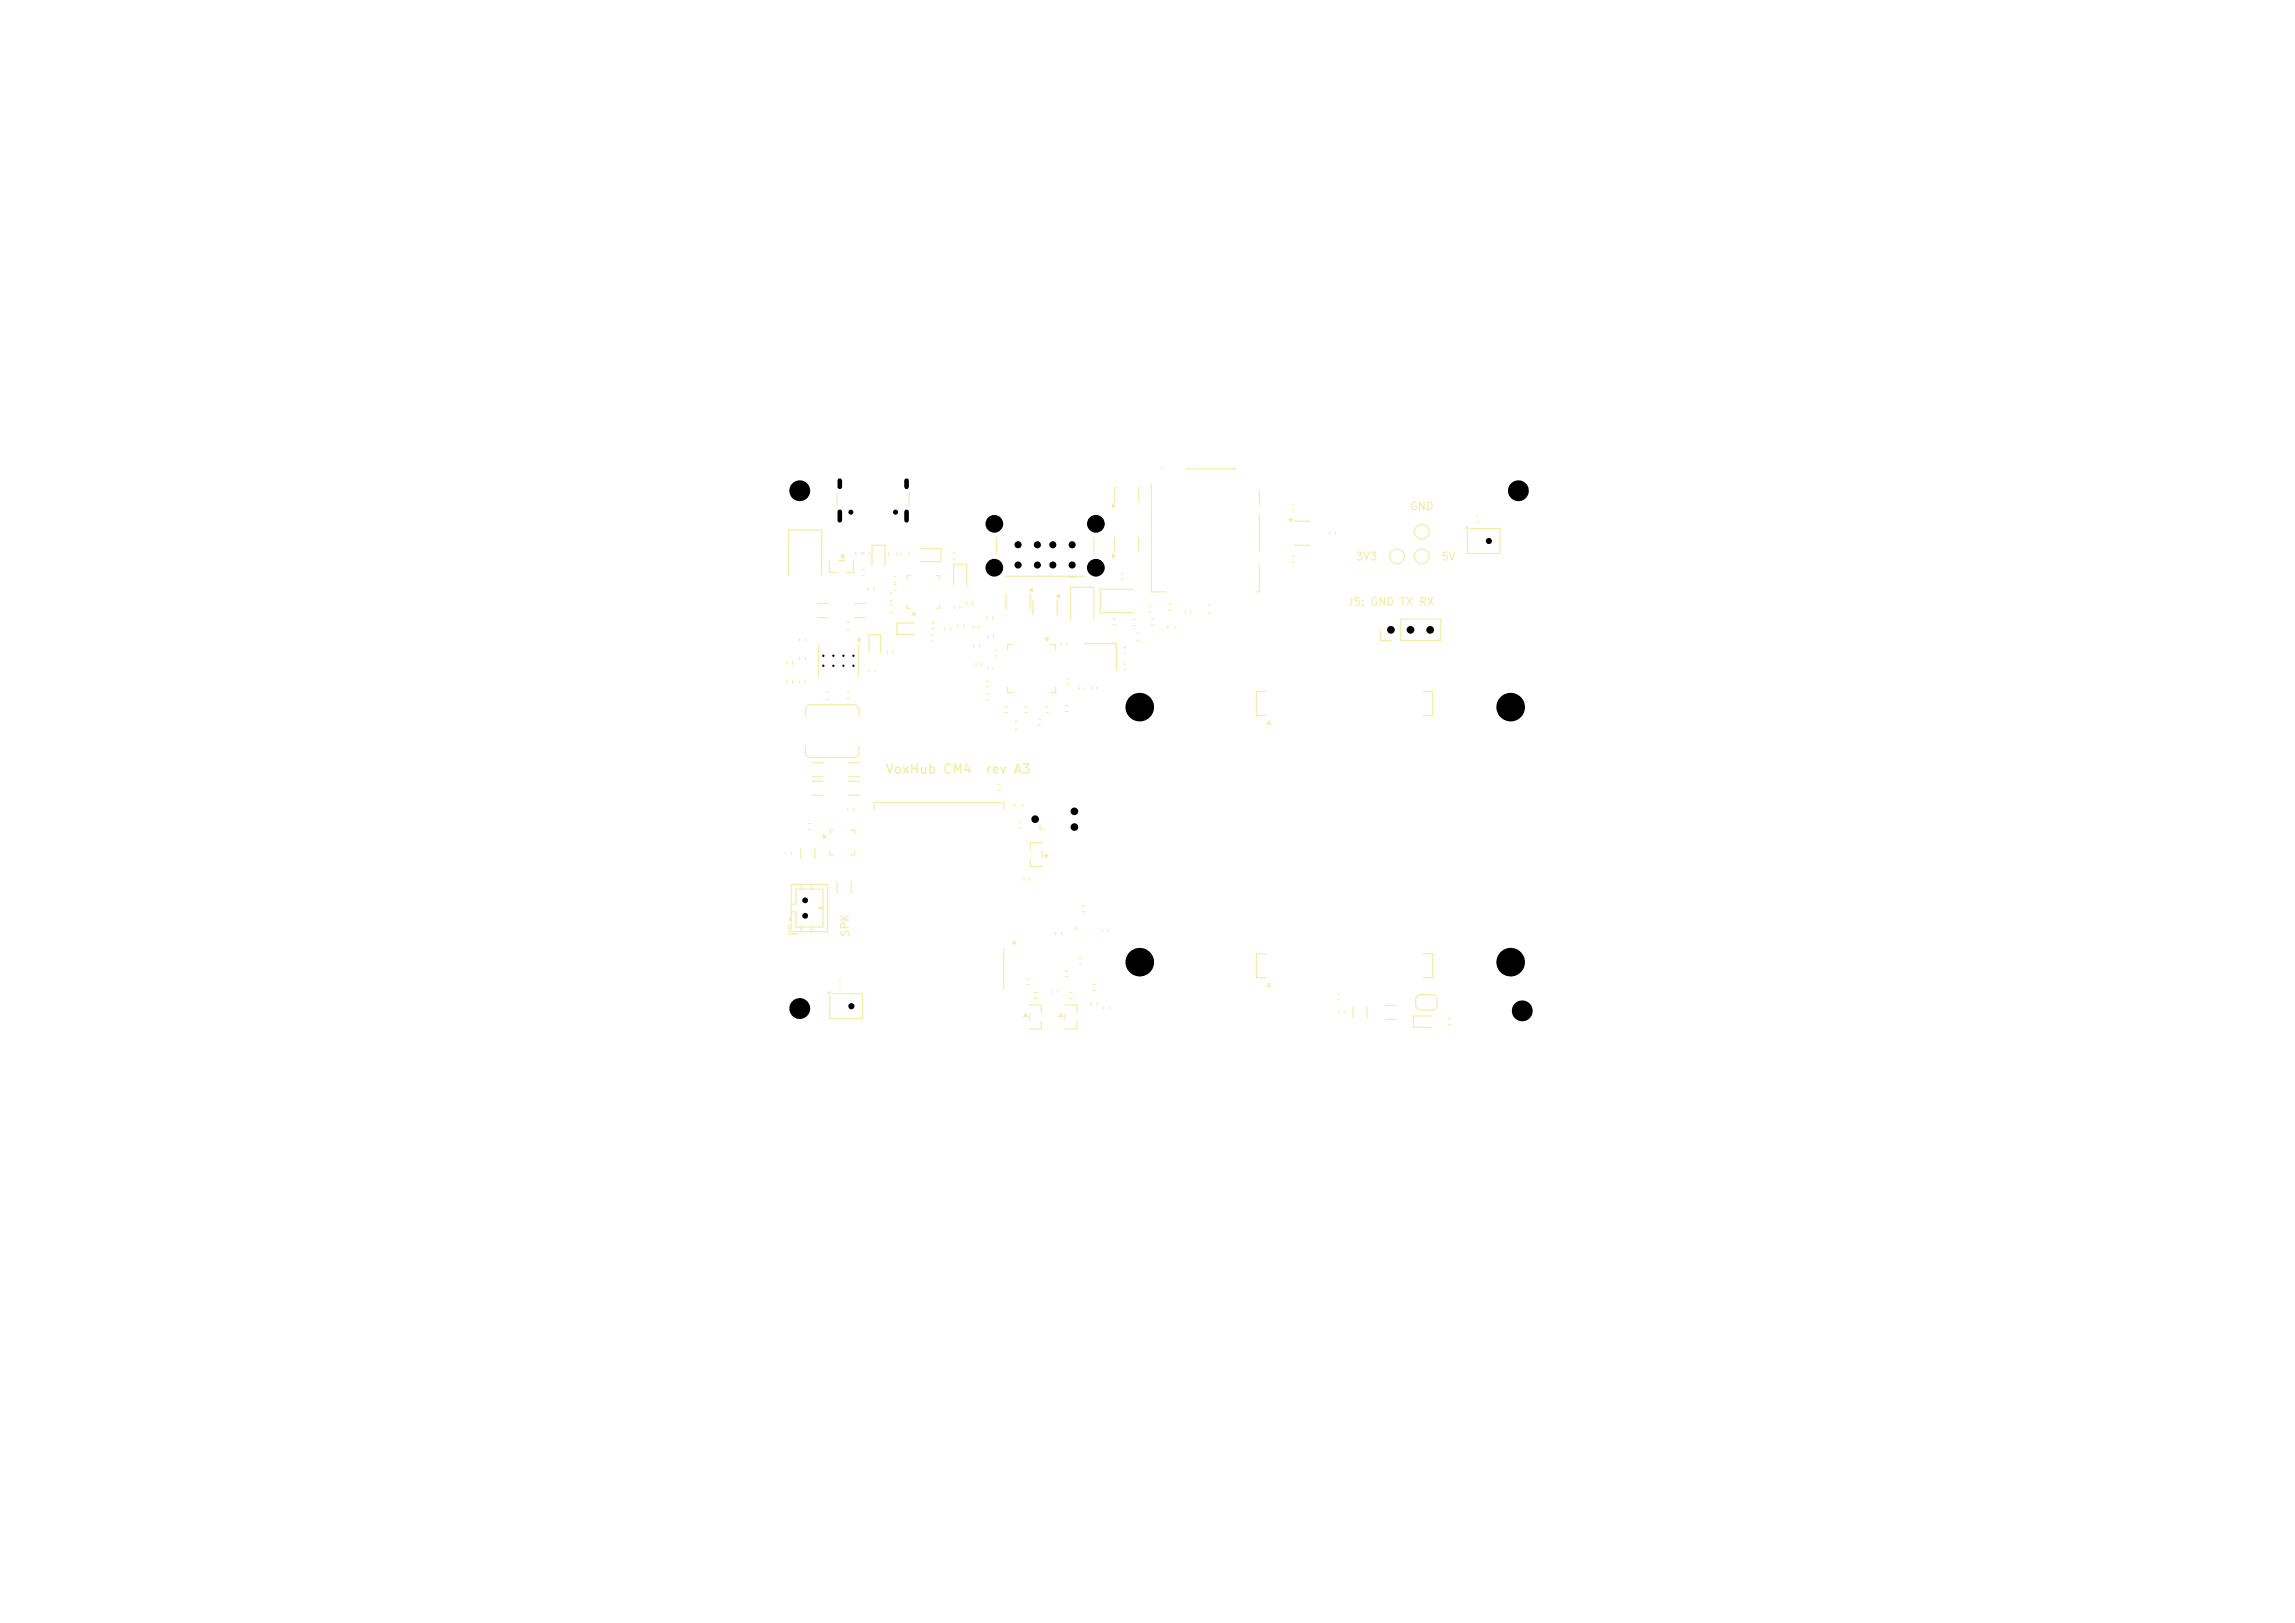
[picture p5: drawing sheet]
<svg xmlns="http://www.w3.org/2000/svg" width="297mm" height="210mm" viewBox="0 0 297 210" stroke-linecap="round" stroke-linejoin="round" font-family="sans-serif">
<defs><g id="words">
<g font-size="1.2" fill="#f2eda1">
<text x="114.5" y="100.4">VoxHub CM4</text>
<text x="127.5" y="100.4">rev A3</text>
</g>
<g font-size="1" fill="#f2eda1">
<text x="182.4" y="66.3">GND</text>
<text x="175.4" y="72.8">3V3</text>
<text x="186.4" y="72.8">5V</text>
<text x="174.3" y="78.6">J5: GND TX RX</text>
<text x="110.1" y="121.3" transform="rotate(-90 110.1 121.3)">SPK</text>
</g>
</g></defs>
<g fill="none" stroke="#f2eda1" stroke-width=".15">
<path d="M107.4 72.5l-.1 1.6h1M108.5 72.5h.8M108.9 71.8l.4 .2-.4 .2zM110.4 72.5l.1 1.6h-1M123.5 78.4v.3M124.2 78.4v.3M114.8 84.2v.3M115.6 84.2v.3M124 80.8v.3M124.7 80.8v.3M138 87.8h.3M138 88.6h.3"/>
<path d="M147.1 81.9h.3M147.1 83h.3M101.7 110.3v.2M102.4 110.3v.2M138.4 128.4h.4M138.4 129.2h.4M141.4 127.4h.4M141.4 128.2h.4M173.2 130.9v.2M174 130.9v.2"/>
</g>
<path d="M108.9 71.8l.4 .2-.4 .2z" fill="#f2eda1"/>
<path d="M146.6 76.3h-4.2v3h4.2M130.4 88.9v.7h.7M131.1 83.4h-.7v.7M135.3 82.6h.4l-.2 .3zM135.9 83.4h.7v.7M136.6 88.9v.7h-.7M138.5 80.2v-4.2h3.1v4.2M140.3 83.3h4.2v3.4M142.6 120.2v.4M143.4 120.2v.4" fill="none" stroke="#f2eda1" stroke-width=".15"/>
<path d="M135.3 82.6h.4l-.2 .3z" fill="#f2eda1"/>
<g fill="none" stroke="#f2eda1" stroke-width=".15">
<path d="M144 71.7l.3 .3-.3 .2zM144.3 69.6v1.8M147.3 69.6v1.8M109.6 80.5h.3M109.6 81.5h.3M102.1 119.6v1.3h1.2M102.3 118.8v.3M102.4 114.4h4.7v6.2h-4.7zM102.4 118.8h-.2v.3h.2M102.4 117h.6v-1.9h3.5v4.9h-3.5v-2h-.6M103.7 114.4v.7M103.7 120v.6"/>
<path d="M105 114.4v.7M105 120v.6M106 117.5h.5M106.5 117.4h-.5v.2h.5"/>
</g>
<path d="M144 71.7l.3 .3-.3 .2z" fill="#f2eda1"/>
<path d="M119.1 71h2.7v1.7h-2.7M166.8 67.2h.5l-.3 .3zM167.6 67.5h1.8M167.6 70.5h1.8" fill="none" stroke="#f2eda1" stroke-width=".15"/>
<path d="M166.8 67.2h.5l-.3 .3z" fill="#f2eda1"/>
<path d="M105.9 83.4v4.2M111 82.8l.3-.2v.5zM111.1 83.4v4.2M142.8 130.3v.3M143.6 130.3v.3M185.2 131.5h-2.3v1.4h2.3" fill="none" stroke="#f2eda1" stroke-width=".15"/>
<g fill="#f2eda1">
<path d="M111 82.8l.3-.2v.5z"/>
<circle cx="139.2" cy="120.1" r=".15"/>
</g>
<path d="M133.3 111.1v1h1.6M134.9 109.1l-1.6-.1v1M134.9 110.2v.8M135.2 110.6h.4l-.2 .4z" fill="none" stroke="#f2eda1" stroke-width=".15"/>
<path d="M135.2 110.6h.4l-.2 .4z" fill="#f2eda1"/>
<path d="M144 65.2l.3 .2-.3 .3zM144.3 63.1v1.8M147.3 63.1v1.8M125.9 81.1v.2M126.7 81.1v.2" fill="none" stroke="#f2eda1" stroke-width=".15"/>
<path d="M144 65.2l.3 .2-.3 .3z" fill="#f2eda1"/>
<g fill="none" stroke="#f2eda1" stroke-width=".15">
<path d="M112.8 73.2v-2.7h1.7v2.7M115.7 74.6h.3M115.7 75.3h.3M127.7 79.8v.3M128.5 79.8v.3M133.7 77.7v1.8M136.8 77.1l.3-.2v.5zM136.8 77.7v1.8M153.4 79.1v.2M154.1 79.1v.2M127.7 88.1h.2M127.7 88.9h.2"/>
<path d="M130 91.5h.4M130 92.2h.4M139.7 89v.2M140.4 89v.2M103.6 109.7v1.5M105.5 109.7v1.5M175.1 130.3v1.4M176.9 130.3v1.4"/>
</g>
<path d="M136.8 77.1l.3-.2v.5z" fill="#f2eda1"/>
<g fill="none" stroke="#f2eda1" stroke-width=".15">
<path d="M102 74.4v-5.8h4.3v5.8M110.6 78.1h1.4M110.6 79.9h1.4M110.7 71.4v.4M111.5 71.4v.4M115.2 76.7h.2M115.2 77.8h.2M115.2 78.2h.2M115.2 79.3h.2M115.7 75.6h.3M115.7 76.4h.3M123.3 71.6h.3"/>
<path d="M123.3 72.3h.3M145.1 74.2h.3M145.1 74.9h.3M148.7 78.5h.3M148.7 79.2h.3M167.3 65.3h.2M167.3 66h.2M103.4 88.1v.2M104.1 88.1v.2M105.1 98.7h1.4M112.5 86.7v.3M113.2 86.7v.3"/>
<path d="M118.3 80.6h-2.3v1.5h2.3M120.6 80.6h.3M120.6 81.3h.3M122.3 81.2v.3M123 81.2v.3M126.3 85.8v.3M127.1 85.8v.3M127.8 86.4v.2M127.8 82.2v.3M128.5 86.4v.2M128.6 82.2v.3M128.7 84.1h.3"/>
<path d="M128.7 84.9h.3M134.3 93.1h.4M134.3 93.8h.4M135.3 91.5h.4M135.3 92.2h.4M137.3 83.2v.2M138.1 83.2v.2M146.6 80.2h.3M146.6 80.9h.3M178.6 81.5v1.4h1.4M181.3 80.1h5.2v2.8h-5.2zM104.6 106.6h.3"/>
<path d="M104.6 107.3h.3M105.1 100.5h1.4M109.7 104.6v.3M110.5 104.6v.3M129.1 101.5h.4M129.1 102.3h.4M131.3 104.1v.2M132.4 104.1v.2M140 117.2h.4M140 118h.4M107.4 128.3v.3h-.3zM107.7 128.6h3.9v3.2h-4.2v-2.9"/>
<path d="M136.1 128.1v.3M136.8 128.1v.3M139.7 124h.2M139.7 124.8h.2M173.1 128.6h.2M173.1 129.4h.2M179.3 130.1h1.4M179.3 131.9h1.4M187.4 131.8h.3M187.4 132.6h.3"/>
<circle cx="184" cy="68.8" r=".95"/>
</g>
<path d="M107.4 128.3v.3h-.3z" fill="#f2eda1"/>
<path d="M117.4 78.2v.5h.5M117.9 74.5h-.5v.5M118.2 79.2l.3 .4h-.5zM121.1 74.5h.5v.5M121.6 78.2v.5h-.5" fill="none" stroke="#f2eda1" stroke-width=".15"/>
<path d="M118.2 79.2l.3 .4h-.5z" fill="#f2eda1"/>
<g fill="none" stroke="#f2eda1" stroke-width=".15">
<path d="M156.4 78.3h.3M156.4 79.3h.3M189.9 68.1v.3h-.3zM190.2 68.4h3.9v3.2h-4.2v-2.9M101.8 85.6v.4M102.6 85.6v.4M109.7 89.6h.2M109.7 90.3h.2M137.9 91.3h.3M137.9 92.1h.3M149 80.1h.3M149 80.8h.3"/>
<path d="M105.1 101.1h1.4M105.1 102.9h1.4M108.6 127h.2M108.6 127.7h.2M132.9 126.7h.3M132.9 127.4h.3M136.6 120.6v.4M137.4 120.6v.4M137.8 125.6h.4M137.8 126.4h.4"/>
</g>
<path d="M189.9 68.1v.3h-.3z" fill="#f2eda1"/>
<g fill="none" stroke="#f2eda1" stroke-width=".15">
<path d="M123.4 75.7v-2.7h1.7v2.7M128.9 69.5v2.2M130.1 74.6h10.3M130.2 76.9v1.8M133.3 76.9v1.8M133.3 76.4l.3-.3v.5zM138.3 74.7h.8M141.6 69.5v2.2M101.8 88v.4M102.6 88v.4M109.8 98.7h1.4M127.7 89.8h.2"/>
<path d="M127.7 90.6h.2M109.8 100.5h1.4"/>
<circle cx="184" cy="72" r=".95"/>
</g>
<path d="M133.3 76.4l.3-.3v.5z" fill="#f2eda1"/>
<g fill="none" stroke="#f2eda1" stroke-width=".15">
<path d="M112.4 76v.3M113.1 76v.3M167.2 72h.3M167.2 72.7h.3M104.2 92.7v-.9a.61 .61 0 0 1 .6-.6h5.7a.66 .66 0 0 1 .7 .6v.9M104.2 96.6v.8a.61 .61 0 0 0 .6 .6h5.7a.61 .61 0 0 0 .7-.6v-.8M106.9 89.5h.3M106.9 90.5h.3M112.5 84.4v-2.3h1.4v2.3M120.5 82.2h.3M120.5 83h.3M141.3 88.8v.4"/>
<path d="M142 88.8v.4M108.3 114.1v1.5M109.8 101.1h1.4M109.8 102.9h1.4M110.2 114.1v1.5M134.6 106.6v.7h.6M137.3 131.2l.2 .3h-.4zM137.8 130.1l1.6-.1v1M137.8 131.2v.8M139.4 132.2v1l-1.6-.1M163.8 123.4h-1.2v3.1h1.2M164.2 127.3l.2 .3h-.4z"/>
<path d="M184.2 123.4h1.2v3.1h-1.2"/>
<circle cx="180.8" cy="72" r=".95"/>
</g>
<path d="M137.3 131.2l.2 .3h-.4z" fill="#f2eda1"/>
<g fill="none" stroke="#f2eda1" stroke-width=".15">
<path d="M105.8 78.1h1.4M105.8 79.9h1.4M115 71.6v.2M116 71.6v.2M116.6 71.6v.2M117.6 71.6v.2M103.5 82.6v.4M104.2 82.6v.4M145.4 83.8h.3M145.4 84.5h.3M113.1 104.8v-.9h16.8v.9M129.9 122.8v5.2"/>
<path d="M133.8 128.4h.4M133.8 129.2h.4"/>
</g>
<circle cx="131.2" cy="122" r=".25" fill="#f2eda1"/>
<path d="M111.5 73.7h.4M111.5 74.5h.4M151.1 81v.3M152.2 81v.3M132.7 131.2l.2 .3h-.4zM133.2 130.1l1.6-.1v1M133.2 131.2v.8M134.8 132.2v1l-1.6-.1" fill="none" stroke="#f2eda1" stroke-width=".15"/>
<path d="M132.7 131.2l.2 .3h-.4z" fill="#f2eda1"/>
<g fill="none" stroke="#f2eda1" stroke-width=".15">
<path d="M108.3 63.8v1.7M111.8 71.5v.2M112.5 71.5v.2M117.7 63.8v1.7M151.2 78.2h.4M151.2 78.9h.4M131.4 93.3h.2M131.4 94.4h.2M163.8 89.5h-1.2v3.1h1.2M164.2 93.3l.2 .4h-.4zM184.2 89.5h1.2v3.1h-1.2M106.5 108l.4 .2-.4 .3z"/>
<path d="M107.4 110.1v.5h.5M107.9 107.4h-.5v.5M110.1 107.4h.5v.5M110.6 110.1v.5h-.5M131.9 106.4h.2M131.9 107.1h.2M183.4 128.9l.4-.2h1.5a.7 .7 0 0 1 .7 .7v.6a.7 .7 0 0 1-.7 .7h-1.4a.7 .7 0 0 1-.7-.7v-.7z"/>
</g>
<path d="M106.5 108l.4 .2-.4 .3z" fill="#f2eda1"/>
<g fill="none" stroke="#f2eda1" stroke-width=".15">
<path d="M125.1 77.9v.3M125.8 77.9v.3M149 62.6v14h1.9M150.2 60.5h.3M159.9 60.5v.2h-6.4M163 73v3.6h-.5M163 63.5v1.8M163 66.6v4.7M172.1 68.8v.4M172.8 68.8v.4M191.1 66.8h.2M191.1 67.5h.2"/>
<path d="M103.5 85v.4M104.2 85v.4M126 83.4v.3M126.8 83.4v.3M132.6 91.5h.4M132.6 92.2h.4M144 80.1h.4M144 80.8h.4M145.4 85.9h.3M145.4 86.7h.3M132.5 113.6v.3M133.3 113.6v.3"/>
<path d="M141.2 129.7v.4M142 129.7v.4"/>
</g>
<g fill="#000">
<circle cx="103.5" cy="63.5" r="1.35"/>
<circle cx="110.1" cy="66.3" r=".33"/>
<circle cx="115.9" cy="66.3" r=".33"/>
<circle cx="128.7" cy="67.8" r="1.15"/>
<circle cx="128.7" cy="73.5" r="1.15"/>
<circle cx="131.8" cy="73.1" r=".46"/>
<circle cx="131.8" cy="70.5" r=".46"/>
<circle cx="134.2" cy="70.5" r=".46"/>
<circle cx="134.2" cy="73.1" r=".46"/>
<circle cx="136.2" cy="70.5" r=".46"/>
<circle cx="136.2" cy="73.1" r=".46"/>
<circle cx="138.8" cy="73.1" r=".46"/>
<circle cx="138.8" cy="70.5" r=".46"/>
<circle cx="141.8" cy="67.8" r="1.15"/>
<circle cx="141.8" cy="73.5" r="1.15"/>
<circle cx="192.7" cy="70" r=".4"/>
<circle cx="196.5" cy="63.5" r="1.35"/>
<circle cx="106.6" cy="86.2" r=".15"/>
<circle cx="106.6" cy="84.9" r=".15"/>
<circle cx="107.9" cy="86.2" r=".15"/>
<circle cx="107.9" cy="84.9" r=".15"/>
<circle cx="109.1" cy="86.2" r=".15"/>
<circle cx="109.1" cy="84.9" r=".15"/>
<circle cx="110.4" cy="86.2" r=".15"/>
<circle cx="110.4" cy="84.9" r=".15"/>
<circle cx="147.5" cy="91.5" r="1.85"/>
<circle cx="180" cy="81.5" r=".5"/>
<circle cx="182.5" cy="81.5" r=".5"/>
<circle cx="185.1" cy="81.5" r=".5"/>
<circle cx="195.5" cy="91.5" r="1.85"/>
<circle cx="104.2" cy="118.5" r=".37"/>
<circle cx="104.2" cy="116.5" r=".37"/>
<circle cx="134" cy="106" r=".5"/>
<circle cx="139" cy="105" r=".5"/>
<circle cx="139" cy="107" r=".5"/>
<circle cx="103.5" cy="130.5" r="1.35"/>
<circle cx="110.2" cy="130.2" r=".4"/>
<circle cx="147.5" cy="124.5" r="1.85"/>
<circle cx="195.5" cy="124.5" r="1.85"/>
<circle cx="197" cy="130.8" r="1.35"/>
</g>
<path d="M108.7 62.2v.8M108.7 66.2v1.1M117.3 62.2v.8M117.3 66.2v1.1" fill="none" stroke="#000" stroke-width=".6"/>
<use href="#words"/>
</svg>
